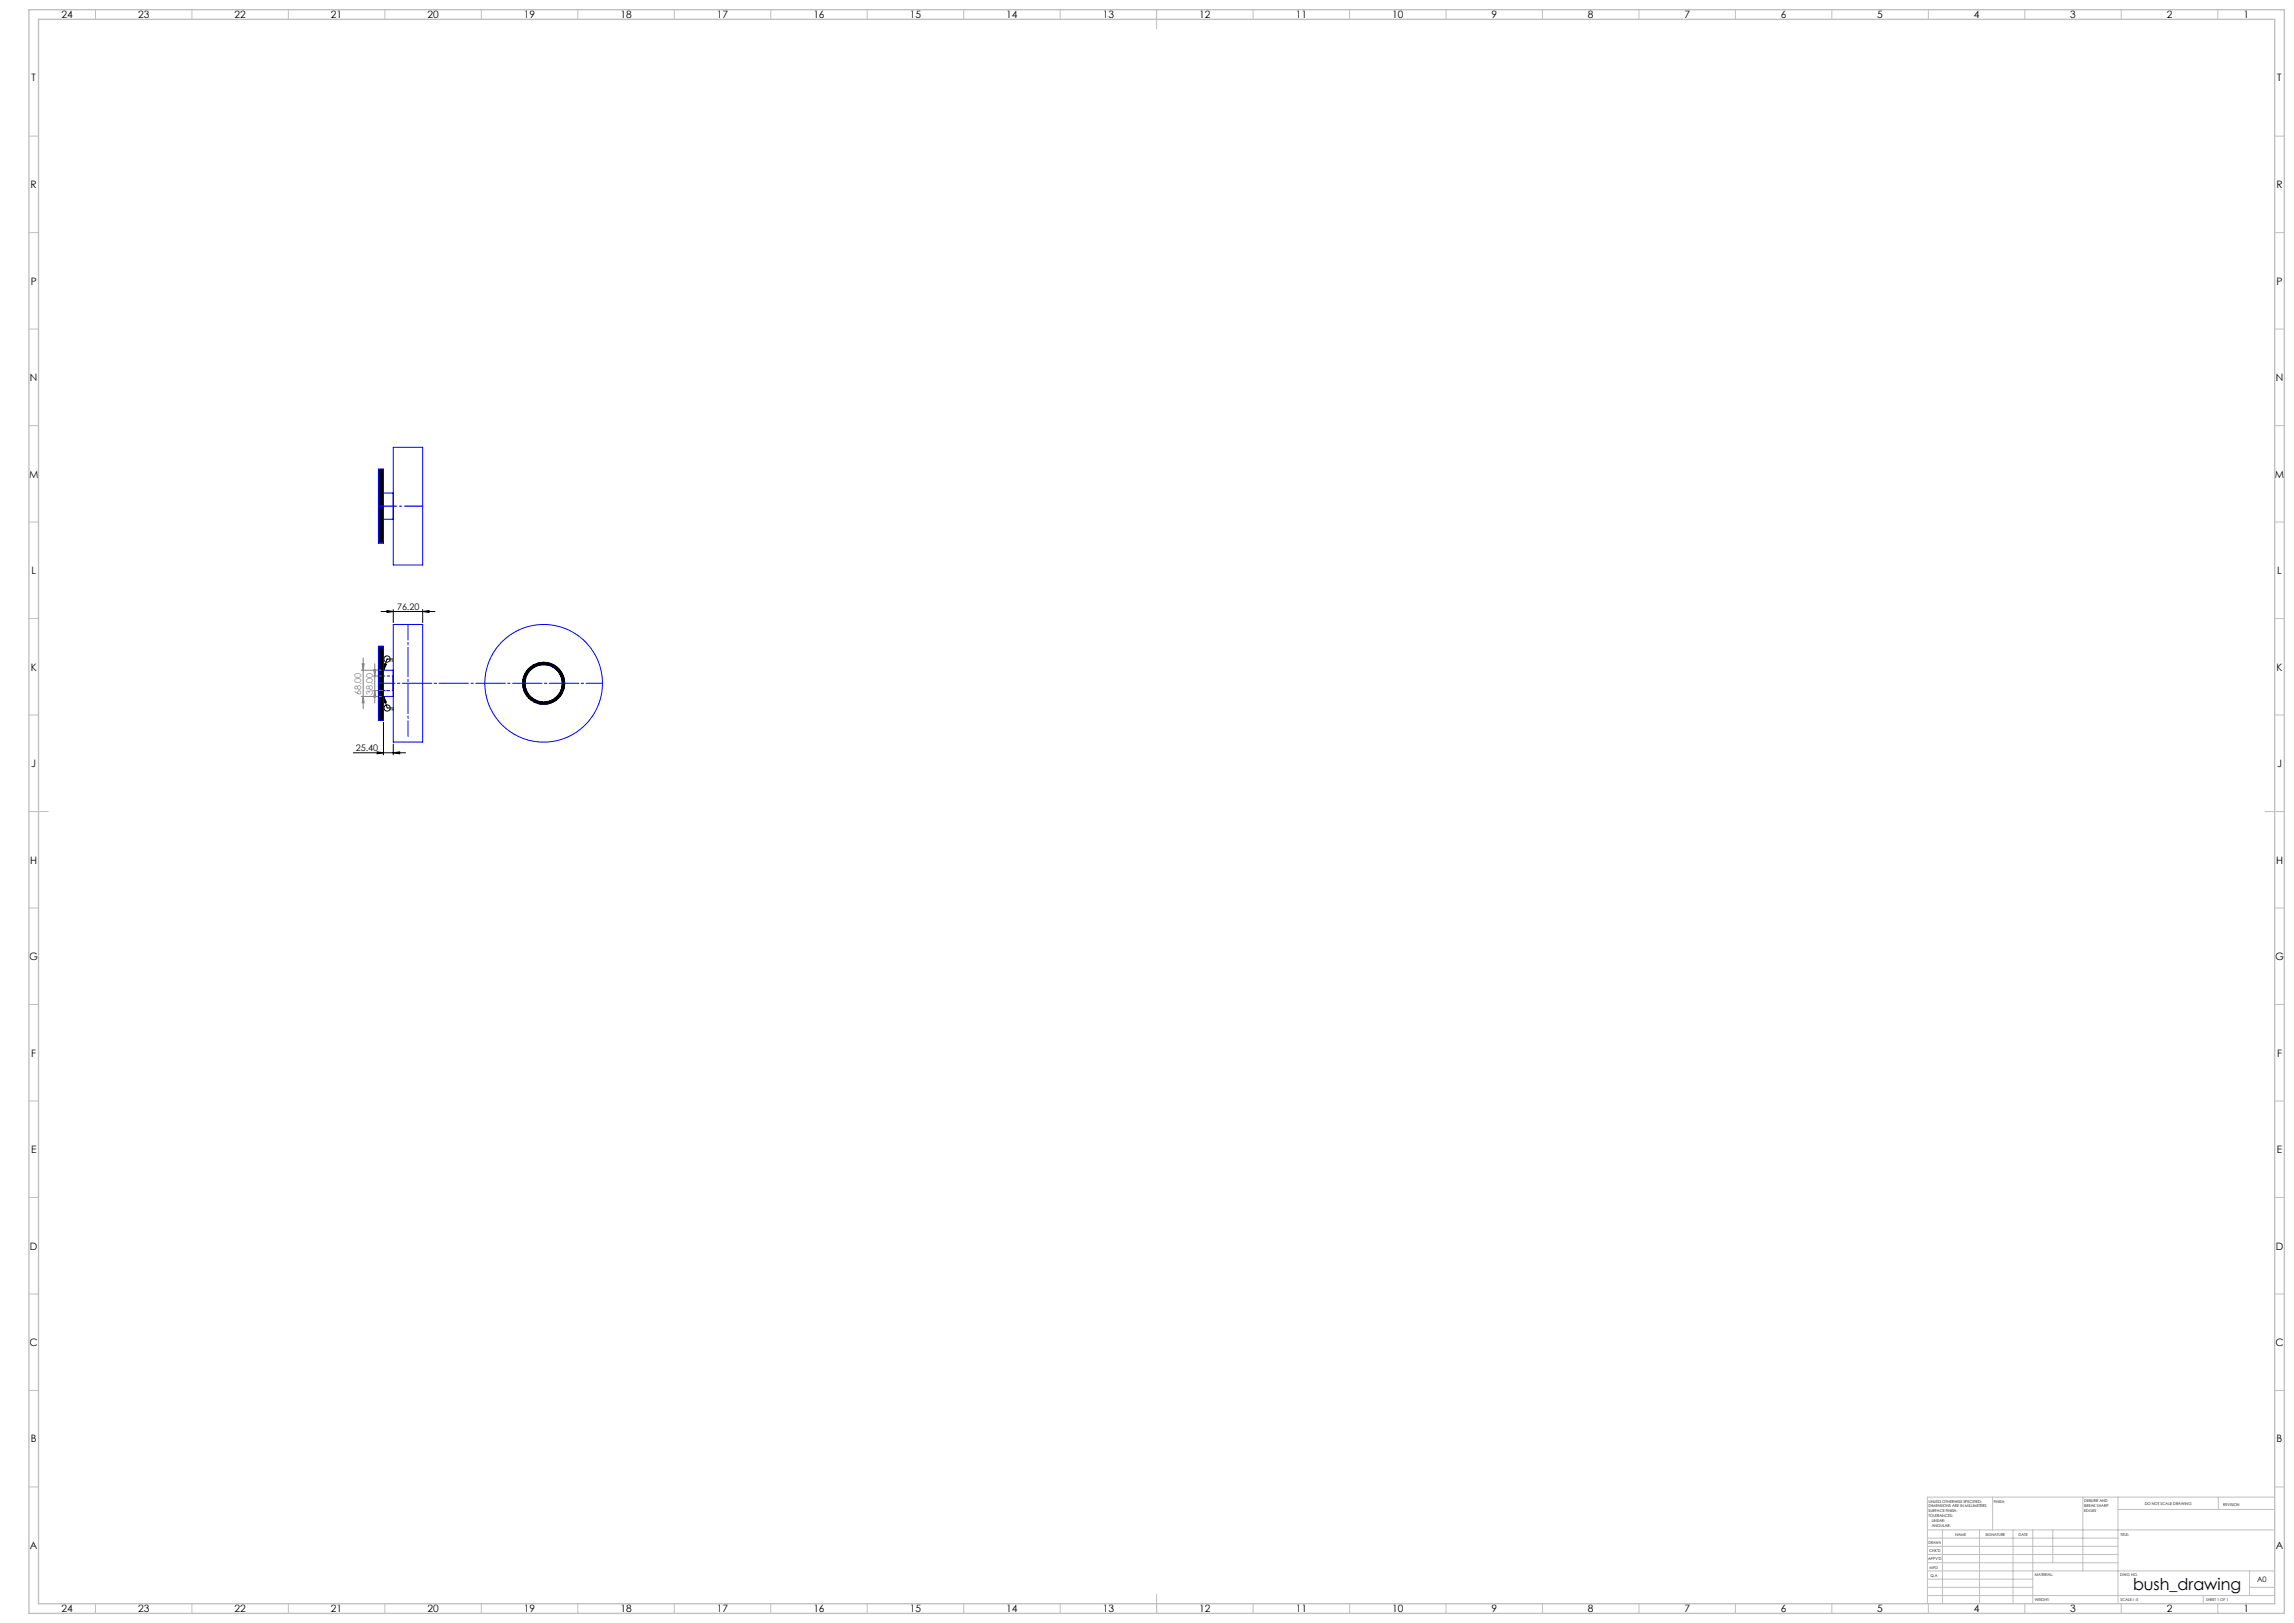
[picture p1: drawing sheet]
<svg xmlns="http://www.w3.org/2000/svg" width="1189mm" height="841mm" viewBox="0 0 1189 841" stroke-linecap="round" stroke-linejoin="round" font-family="sans-serif">
<defs><g id="words">
<text font-size="8.5" x="1106" y="824">bush_drawing</text>
<g font-size="5.3">
<text x="32" y="9">24</text>
<text x="72" y="9">23</text>
<text x="122" y="9">22</text>
<text x="172" y="9">21</text>
<text x="222" y="9">20</text>
<text x="272" y="9">19</text>
<text x="322" y="9">18</text>
<text x="372" y="9">17</text>
<text x="422" y="9">16</text>
<text x="472" y="9">15</text>
<text x="522" y="9">14</text>
<text x="572" y="9">13</text>
<text x="622" y="9">12</text>
<text x="672" y="9">11</text>
<text x="722" y="9">10</text>
<text x="773" y="9">9</text>
<text x="823" y="9">8</text>
<text x="873" y="9">7</text>
<text x="923" y="9">6</text>
<text x="973" y="9">5</text>
<text x="1023" y="9">4</text>
<text x="1073" y="9">3</text>
<text x="1123" y="9">2</text>
<text x="1163" y="9">1</text>
<text x="16" y="42">T</text>
<text x="1180" y="42">T</text>
<text x="16" y="97">R</text>
<text x="1180" y="97">R</text>
<text x="16" y="147">P</text>
<text x="1180" y="147">P</text>
<text x="16" y="197">N</text>
<text x="1180" y="197">N</text>
<text x="15" y="247">M</text>
<text x="1179" y="247">M</text>
<text x="16" y="297">L</text>
<text x="1180" y="297">L</text>
<text x="16" y="347">K</text>
<text x="1180" y="347">K</text>
<text x="16" y="397">J</text>
<text x="1180" y="397">J</text>
<text x="16" y="447">H</text>
<text x="1180" y="447">H</text>
<text x="15" y="497">G</text>
<text x="1179" y="497">G</text>
<text x="16" y="547">F</text>
<text x="1180" y="547">F</text>
<text x="16" y="597">E</text>
<text x="1180" y="597">E</text>
<text x="16" y="647">D</text>
<text x="1180" y="647">D</text>
<text x="15" y="697">C</text>
<text x="1179" y="697">C</text>
<text x="16" y="747">B</text>
<text x="1180" y="747">B</text>
<text x="16" y="803">A</text>
<text x="1180" y="803">A</text>
<text x="32" y="835">24</text>
<text x="72" y="835">23</text>
<text x="122" y="835">22</text>
<text x="172" y="835">21</text>
<text x="222" y="835">20</text>
<text x="272" y="835">19</text>
<text x="322" y="835">18</text>
<text x="372" y="835">17</text>
<text x="422" y="835">16</text>
<text x="472" y="835">15</text>
<text x="522" y="835">14</text>
<text x="572" y="835">13</text>
<text x="622" y="835">12</text>
<text x="672" y="835">11</text>
<text x="722" y="835">10</text>
<text x="773" y="835">9</text>
<text x="823" y="835">8</text>
<text x="873" y="835">7</text>
<text x="923" y="835">6</text>
<text x="973" y="835">5</text>
<text x="1023" y="835">4</text>
<text x="1073" y="835">3</text>
<text x="1123" y="835">2</text>
<text x="1163" y="835">1</text>
</g>
<g font-size="4.7">
<text x="206" y="316">76.20</text>
<text x="184" y="389">25.40</text>
</g>
<g font-size="4.7" fill="#808080">
<text x="187" y="360" transform="rotate(-90 187 360)">68.00</text>
<text x="193" y="360" transform="rotate(-90 193 360)">38.00</text>
</g>
<text font-size="3.9" x="1170" y="820">A0</text>
<g font-size="2">
<text x="1000" y="779">UNLESS OTHERWISE SPECIFIED:</text>
<text x="1033" y="779">FINISH:</text>
<text x="1080" y="778">DEBURR AND</text>
<text x="1112" y="780">DO NOT SCALE DRAWING</text>
<text x="1000" y="781">DIMENSIONS ARE IN MILLIMETERS</text>
<text x="1000" y="784">SURFACE FINISH:</text>
<text x="1080" y="781">BREAK SHARP</text>
<text x="1080" y="783">EDGES</text>
<text x="1152" y="780">REVISION</text>
<text x="1000" y="786">TOLERANCES:</text>
<text x="1001" y="789">LINEAR:</text>
<text x="1001" y="791">ANGULAR:</text>
<text x="1013" y="796">NAME</text>
<text x="1029" y="796">SIGNATURE</text>
<text x="1046" y="796">DATE</text>
<text x="1099" y="796">TITLE:</text>
<text x="1000" y="800">DRAWN</text>
<text x="999" y="808">APPV'D</text>
<text x="1000" y="804">CHK'D</text>
<text x="1000" y="813">MFG</text>
<text x="1001" y="817">Q.A</text>
<text x="1055" y="817">MATERIAL:</text>
<text x="1099" y="817">DWG NO.</text>
<text x="1055" y="830">WEIGHT:</text>
<text x="1099" y="830">SCALE:1:5</text>
<text x="1143" y="830">SHEET 1 OF 1</text>
</g>
</g></defs>
<g fill="none" stroke="#000" stroke-width=".52">
<path d="M196 244h3M196 245h3M196 246h3M196 247h3M196 248h3M196 249h3M196 250h3M196 251h3M196 252h3M196 253h3M196 254h3M196 255h3"/>
<path d="M196 256h3M196 257h3M196 258h3M196 259h3M196 260h3M196 243h3M196 243h.1M196 244h.1M196 245h.1M196 246h.1M196 247h.1M196 248h.1"/>
<path d="M196 249h.1M196 250h.1M196 251h.1M196 252h.1M196 253h.1M196 254h.1M196 255h.1M196 256h.1M196 257h.1M196 258h.1M196 259h.1M197 243h1"/>
<path d="M197 244h1M197 245h1M197 246h1M197 247h1M197 248h1M197 249h1M197 250h1M197 251h1M197 252h1M197 253h1M197 254h1M197 255h1"/>
<path d="M197 256h1M197 257h1M197 258h1M197 259h1M198 243h1M198 244h1M198 245h1M198 246h1M198 247h1M198 248h1M198 249h1M198 250h1"/>
<path d="M198 251h1M198 252h1M198 253h1M198 254h1M198 255h1M198 256h1M198 257h1M198 258h1M198 259h1M196 261h3M196 262h3M196 263h3"/>
<path d="M196 264h3M196 265h3M196 266h3M196 267h3M196 268h3M196 269h3M196 270h3M196 271h3M196 272h3M196 273h3M196 274h3M196 275h3"/>
<path d="M196 276h3M196 277h3M196 278h3M196 279h3M196 280h3M196 260h.1M196 261h.1M196 262h.1M196 263h.1M196 264h.1M196 265h.1M196 266h.1"/>
<path d="M196 267h.1M196 268h.1M196 269h.1M196 270h.1M196 271h.1M196 272h.1M196 273h.1M196 274h.1M196 275h.1M196 276h.1M196 277h.1M196 278h.1"/>
<path d="M196 279h.1M197 260h1M197 261h1M197 262h1M197 263h1M197 264h1M197 265h1M197 266h1M197 267h1M197 268h1M197 269h1M197 270h1"/>
<path d="M197 271h1M197 272h1M197 273h1M197 274h1M197 275h1M197 276h1M197 277h1M197 278h1M197 279h1M198 260h1M198 261h1M198 262h1"/>
<path d="M198 263h1M198 264h1M198 265h1M198 266h1M198 267h1M198 268h1M198 269h1M198 270h1M198 271h1M198 272h1M198 273h1M198 274h1"/>
<path d="M198 275h1M198 276h1M198 277h1M198 278h1M198 279h1M196 281h3M196 280h.1M196 281h.1M197 280h1M197 281h1M198 280h1M198 281h1"/>
<path d="M197 317h28M201 316l3 1h-3zM204 316v7M219 317l3-1v1zM219 316v7M196 335h3M196 336h3M196 337h3M196 338h3M196 339h3M196 340h3M196 336h.1"/>
<path d="M196 337h.1M196 338h.1M196 339h.1M197 336h1M197 337h1M197 338h1M197 339h1M198 336h1M198 337h1M198 338h1M198 339h1M196 344h3"/>
<path d="M196 345h3M196 346h3M196 347h3M196 348h3M196 349h3M196 350h3M196 351h3M196 352h3M196 353h3M196 354h3M196 355h3M196 356h3"/>
<path d="M196 357h3M196 358h3M196 359h3M196 360h3M196 343h3M196 343h.1M196 344h.1M196 345h.1M196 346h.1M196 347h.1M196 348h.1M196 349h.1"/>
<path d="M196 350h.1M196 351h.1M196 352h.1M196 353h.1M196 354h.1M196 355h.1M196 356h.1M196 357h.1M196 358h.1M196 359h.1M196 341h3M196 342h3"/>
<path d="M196 340h.1M196 341h.1M196 342h.1M197 343h1M197 344h1M197 345h1M197 346h1M197 347h1M197 348h1M197 349h1M197 350h1M197 351h1"/>
<path d="M197 352h1M197 353h1M197 354h1M197 355h1M197 356h1M197 357h1M197 358h1M197 359h1M197 340h1M197 341h1M197 342h1M198 343h1"/>
<path d="M198 344h1M198 345h1M198 346h1M198 347h1M198 348h1M198 349h1M198 350h1M198 351h1M198 352h1M198 353h1M198 354h1M198 355h1"/>
<path d="M198 356h1M198 357h1M198 358h1M198 359h1M198 340h1M198 341h1M198 342h1M199 344h1l-1 3zM204 342h-3l-2 5M271 354h1M271 353h1M271 355h1"/>
<path d="M271 352h1M271 356h1M271 351h2M271 357h2M271 351h1M271 357h1M271 358h2M272 358h1M272 350h1M272 350h.1M272 358h.1M272 349h1"/>
<path d="M272 359h1M272 359h2M272 349h.1M272 359h.1M272 349h2M272 360h2M272 348h2M273 360h1M273 348h1M273 351h-2M273 350h-2M273 348h2"/>
<path d="M273 349h1M273 350h.1M273 358h.1M273 359h1M273 347h2M273 347h1M274 346h2M275 346h1M275 347h.1M275 346h2M275 345h3M276 347h-2"/>
<path d="M276 345h3M276 345h1M276 346h1M276 345h4M277 344h10M278 344h1M278 345h.1M278 344h7M279 344h6M279 343h5M279 344h1M281 344h1"/>
<path d="M281 343h1M283 344h.1M283 345h4M284 344h1M284 345h3M286 344h.1M286 345h1M286 345h2M286 346h3M287 346h2M287 345h1M287 346h1"/>
<path d="M288 346h1M288 347h2M288 347h.1M289 347h1M289 348h2M289 346h.1M289 348h1M289 360h2M290 348h1M290 360h1M290 349h1M290 359h.1"/>
<path d="M290 359h2M290 349h2M290 350h2M291 358h1M291 348h.1M291 349h.1M291 350h.1M291 358h.1M291 359h.1M291 350h1M291 357h.1M291 351h.1"/>
<path d="M291 357h1M291 351h1M291 352h.1M291 356h1M291 356h2M291 352h1M291 352h2M291 356h.1M291 353h.1M291 355h2M291 353h2M291 354h.1"/>
<path d="M291 355h.1M291 354h2M292 359h-2M292 351h.1M292 352h.1M292 353h1M292 354h1M292 355h1M292 356h1M292 357h.1M293 355h-2M196 361h3"/>
<path d="M196 362h3M196 363h3M196 364h3M196 365h3M196 360h.1M196 361h.1M196 362h.1M196 363h.1M196 364h.1M196 366h3M196 367h3M196 368h3"/>
<path d="M196 369h3M196 370h3M196 371h3M196 372h3M196 373h3M196 365h.1M196 366h.1M196 367h.1M196 368h.1M196 369h.1M196 370h.1M196 371h.1"/>
<path d="M196 372h.1M196 373h.1M197 360h1M197 361h1M197 362h1M197 363h1M197 364h1M197 365h1M197 366h1M197 367h1M197 368h1M197 369h1"/>
<path d="M197 370h1M197 371h1M197 372h1M197 373h1M198 360h1M198 361h1M198 362h1M198 363h1M198 364h1M198 365h1M198 366h1M198 367h1"/>
<path d="M198 368h1M198 369h1M198 370h1M198 371h1M198 372h1M198 373h1M199 374v17M199 361l1 3h-1zM199 361l2 6h3M273 361h2M274 361h.1M274 362h2"/>
<path d="M275 361h.1M275 362h1M275 363h2M275 363h3M276 362h1M276 363h1M276 364h5M277 364h10M278 363h1M278 364h1M278 364h7M279 365h6"/>
<path d="M279 364h1M280 365h4M281 364h1M283 364h.1M284 364h1M285 363h.1M286 363h1M286 364h.1M286 363h3M287 364h-4M287 362h2M287 362h1"/>
<path d="M287 363h1M288 362h2M288 361h.1M288 361h2M288 363h-2M289 361h1M289 362h.1M289 360h1M291 360h.1M183 390h27M195 390h4l-4 1zM204 390h3v1z"/>
<path d="M204 386v5"/>
<circle cx="201" cy="342" r="1.6"/>
<circle cx="201" cy="367" r="1.6"/>
</g>
<path d="M187 347h11M188 344h1l-1 3zM188 341v26M193 358h7M193 350h5M194 347h1l-1 3zM194 358l1 3h-1zM194 344v20M187 361h11M188 361l1 3h-1z" fill="none" stroke="#808080" stroke-width=".52"/>
<g fill="none" stroke="#00f" stroke-width=".52">
<path d="M204 232h15v61h-15zM196 243h3v38h-3zM199 255h5M199 269h5M196 335h3v38h-3zM204 324h15v61h-15zM199 347h5M199 361h5"/>
<circle cx="282" cy="354" r="11"/>
<circle cx="282" cy="354" r="30"/>
<circle cx="282" cy="354" r="10"/>
</g>
<g fill="none" stroke="#c0c0c0" stroke-width=".52">
<path d="M49 5v5M99 5v5M149 5v5M199 5v5M249 5v5M299 5v5M349 5v5M399 5v5M449 5v5M499 5v5M549 5v5M599 5v10"/>
<path d="M649 5v5M699 5v5M749 5v5M799 5v5M849 5v5M899 5v5M949 5v5M999 5v5M1049 5v5M1099 5v5M1149 5v5M15 71h5"/>
<path d="M1179 71h5M15 121h5M1179 121h5M15 171h5M1179 171h5M15 221h5M1179 221h5M15 271h5M1179 271h5M15 321h5M1179 321h5M15 371h5"/>
<path d="M1179 371h5M15 421h10M1174 421h10M15 471h5M1179 471h5M15 521h5M1179 521h5M15 571h5M1179 571h5M15 621h5M1179 621h5M15 671h5"/>
<path d="M1179 671h5M15 721h5M1179 721h5M15 771h5M1033 776v17M1080 776v38M1098 776v55M1150 776v6M1179 771h5M1179 776h-180v55M999 793h180M999 797h99"/>
<path d="M1007 793v38M1026 793v38M1043 793v38M1054 793v38M1064 793v17M1098 782h81M999 810h99M999 806h99M999 801h99M999 818h55M999 814h180M1166 814v13"/>
<path d="M49 831v5M99 831v5M149 831v5M199 831v5M249 831v5M299 831v5M349 831v5M399 831v5M449 831v5M499 831v5M549 831v5M599 826v10"/>
<path d="M649 831v5M699 831v5M749 831v5M799 831v5M849 831v5M899 831v5M949 831v5M999 827h180M999 823h55M999 831v5M1049 831v5M1099 831v5"/>
<path d="M1142 827v4M1149 831v5M1166 823h13"/>
</g>
<path d="M15 5h1169v831h-1169zM20 10h1159v821h-1159z" fill="none" stroke="#c0c0c0" stroke-width=".7"/>
<path d="M312 354h-116" fill="none" stroke="#00f" stroke-width=".52" stroke-dasharray="15.2 1.3 1.3 1.3" stroke-dashoffset="6.7"/>
<path d="M196 262h23" fill="none" stroke="#00f" stroke-width=".52" stroke-dasharray="15.2 1.3 1.3 1.3" stroke-dashoffset="5.7"/>
<path d="M199 350h5M199 358h5" fill="none" stroke="#00f" stroke-width=".52" stroke-dasharray="15.2 1.3 1.3 1.3" stroke-dashoffset="14.6"/>
<path d="M211 324v58" fill="none" stroke="#00f" stroke-width=".52" stroke-dasharray="15.2 1.3 1.3 1.3" stroke-dashoffset="7.2"/>
<path d="M204 342h-2M204 368h-2" fill="none" stroke="#000" stroke-width=".52" stroke-dasharray="1.3 .6" stroke-dashoffset=".7"/>
<g fill="#000">
<path d="M219 317l3-1v1zM201 316l3 1h-3z"/>
<path d="M195 390h4l-4 1zM204 390h3v1z"/>
</g>
<g fill="#808080">
<path d="M194 358l1 3h-1zM194 347h1l-1 3z"/>
<path d="M188 344h1l-1 3zM188 361l1 3h-1z"/>
</g>
<path d="M199 361l1 3h-1zM199 344h1l-1 3z" fill="#000"/>
<use href="#words"/>
</svg>
